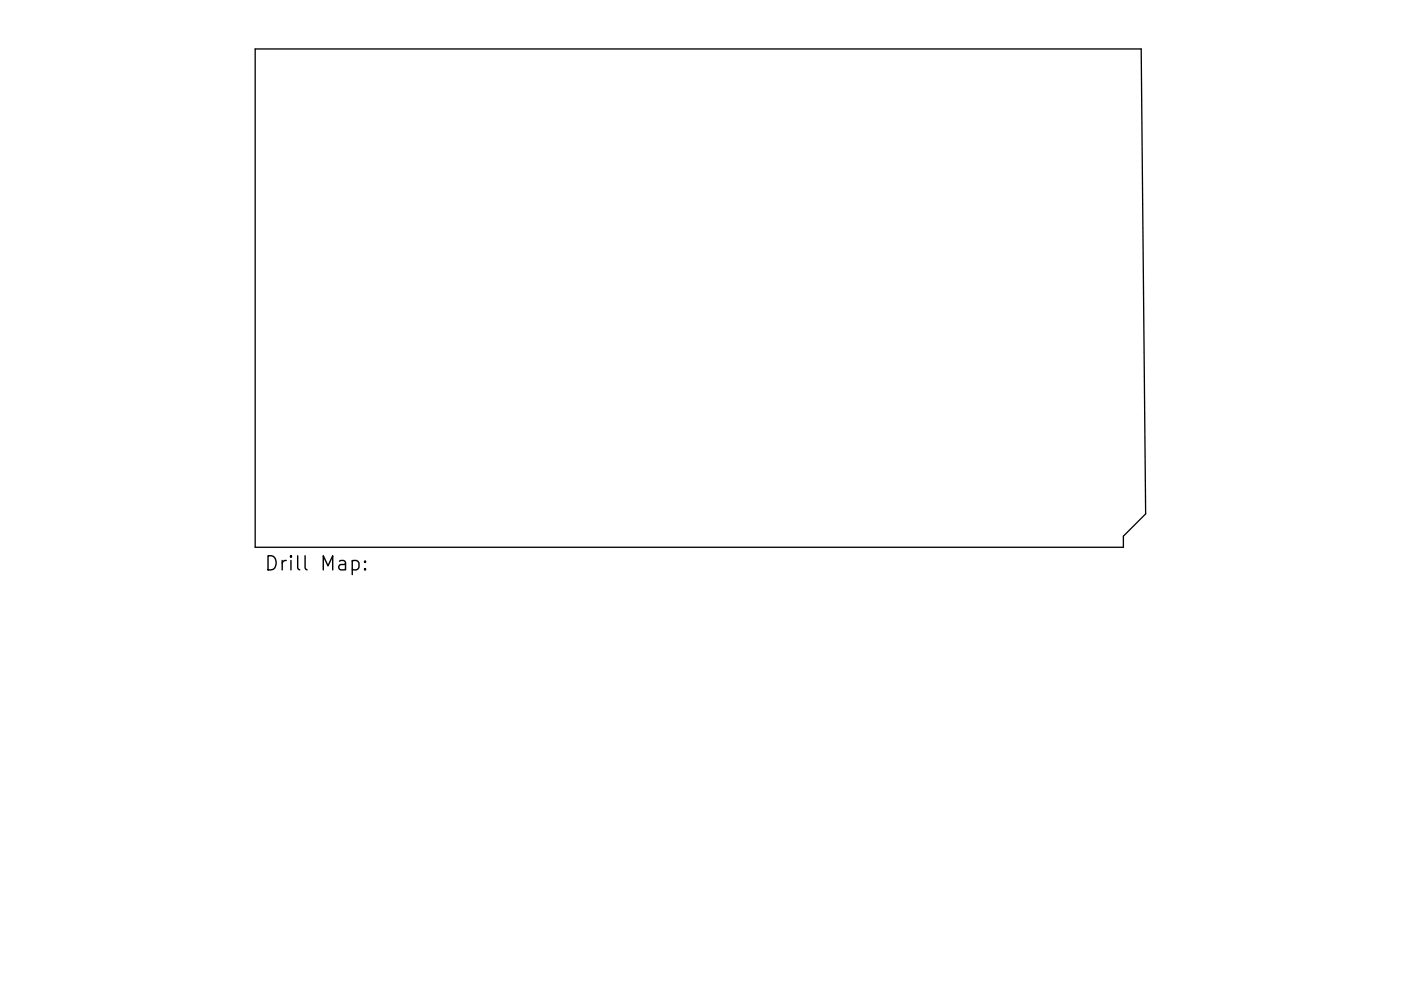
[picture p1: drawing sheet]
<svg xmlns="http://www.w3.org/2000/svg" width="297mm" height="210mm" viewBox="0 0 297 210" stroke-linecap="round" stroke-linejoin="round" font-family="sans-serif">
<defs><g id="words">
<text font-size="4.2" x="56" y="121.1">Drill Map:</text>
</g></defs>
<path d="M54.1 10.4h187.9l.9 98.6-4.7 4.8v2.3h-184.1z" fill="none" stroke="#000" stroke-width=".28"/>
<path d="M74.7 119.1l.8-.2 .6 .6v.8l-.3 .5-.3 .1-.8-.1M77.4 119.1l.1 .1-.1 .1-.1-.1 .1-.1v.2M77.4 120.6l.1 .2-.1 .1-.1-.1 .1-.2v.3" fill="none" stroke="#000" stroke-width=".3"/>
<use href="#words"/>
</svg>
